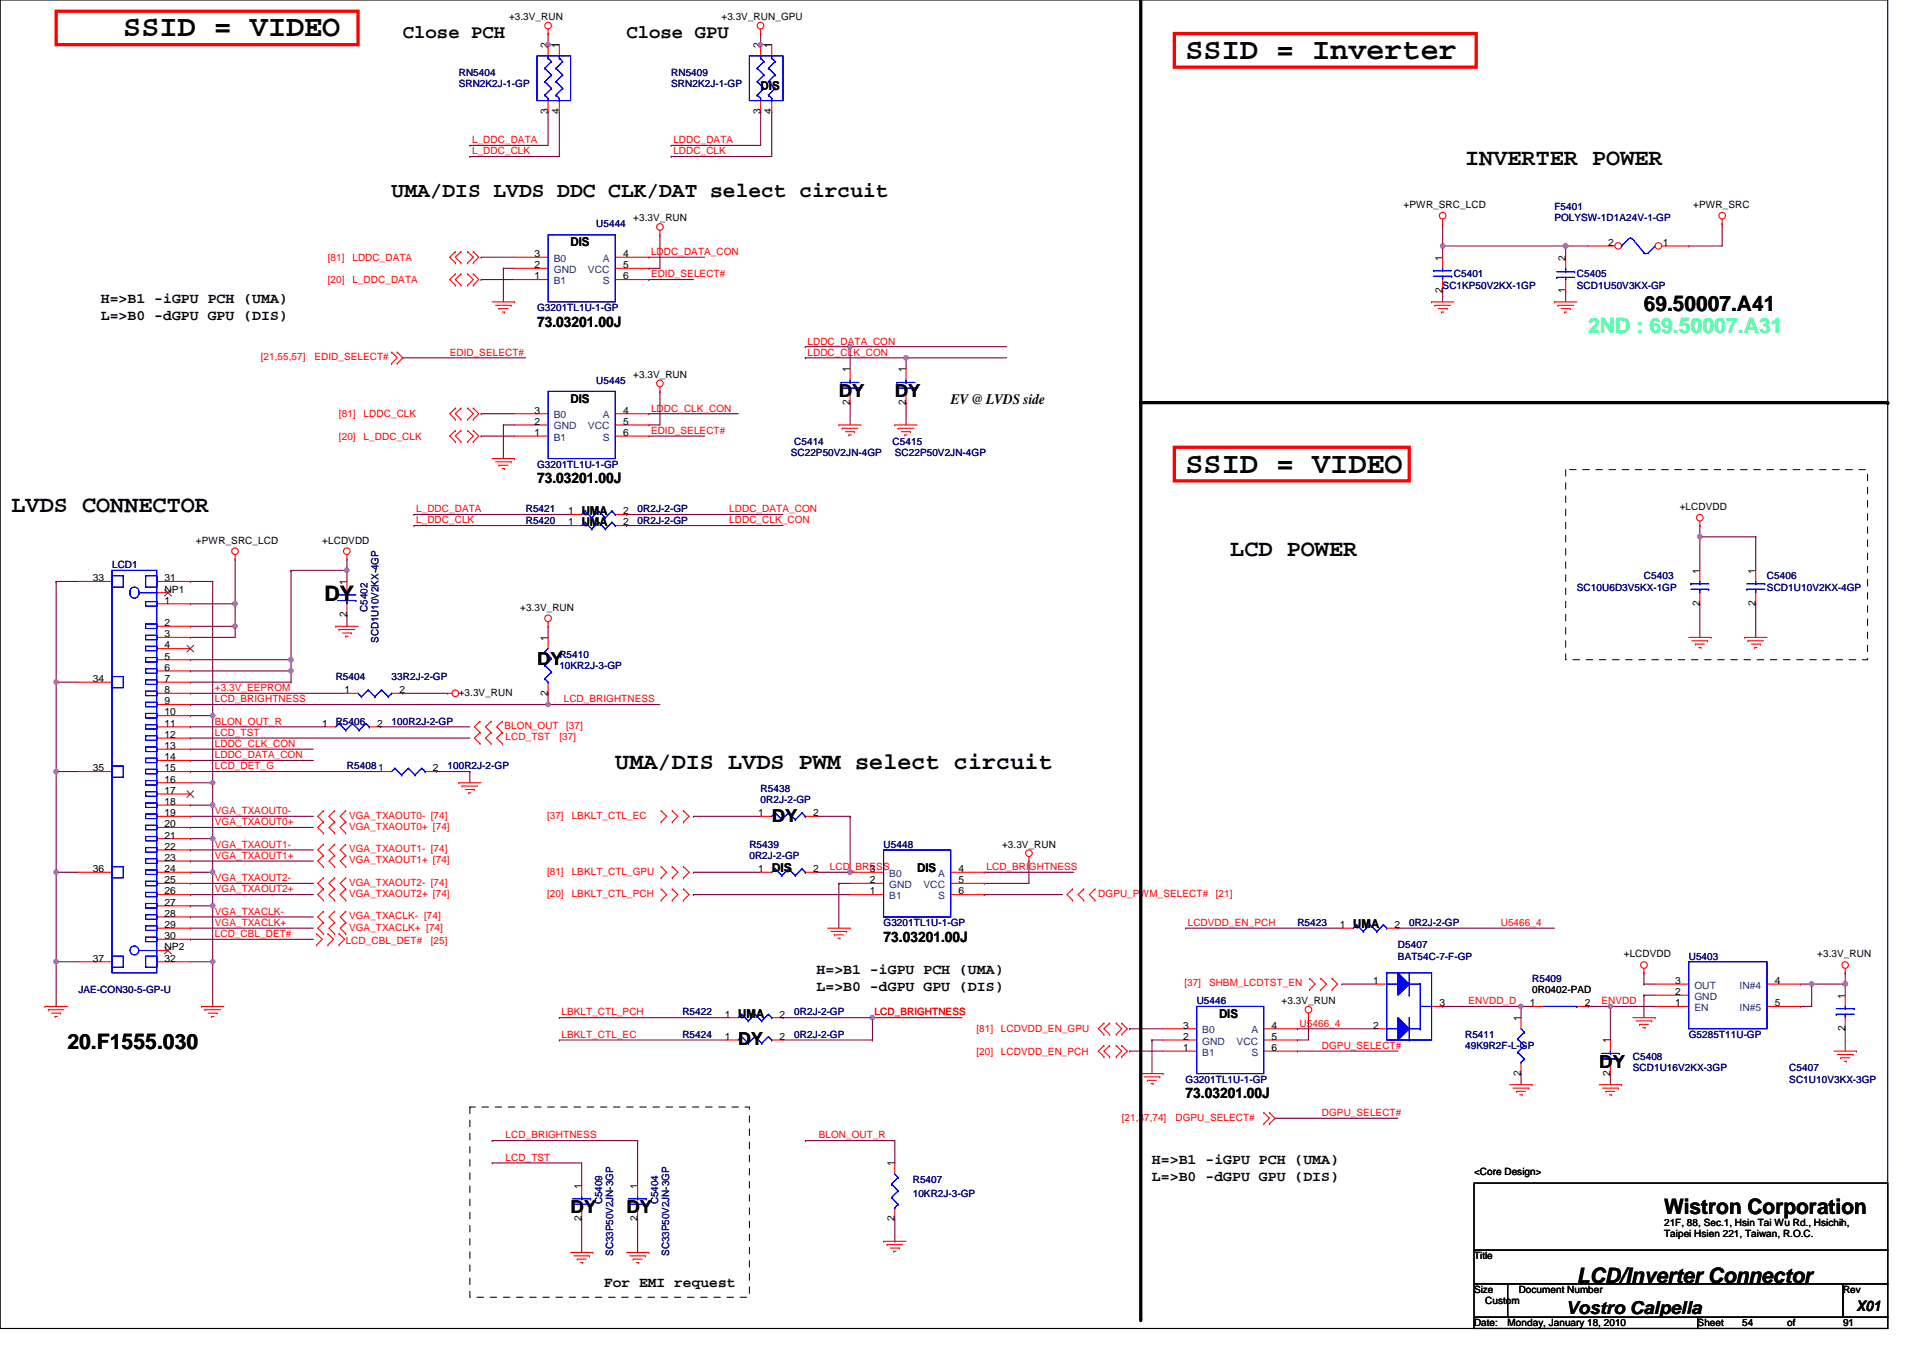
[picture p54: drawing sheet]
<svg xmlns="http://www.w3.org/2000/svg" width="297mm" height="210mm" viewBox="0 0 297 210" stroke-linecap="round" stroke-linejoin="round" font-family="sans-serif">
<defs><g id="words">
<g font-size="4.7">
<text x="19" y="5.6">SSID = VIDEO</text>
<text x="183.1" y="9.1">SSID = Inverter</text>
<text x="183.1" y="73">SSID = VIDEO</text>
</g>
<g font-size="3.6">
<text x="226.3" y="25.5">INVERTER POWER</text>
<text x="1.8" y="79">LVDS CONNECTOR</text>
<text x="190" y="85.9">LCD POWER</text>
<text x="95" y="118.7">UMA/DIS LVDS PWM select circuit</text>
</g>
<g font-size="3.3">
<text x="60.5" y="30.4">UMA/DIS LVDS DDC CLK/DAT select circuit</text>
<text x="253.9" y="48">69.50007.A41</text>
<text x="50.1" y="92.9">DY</text>
<text x="10.4" y="161.9">20.F1555.030</text>
<text x="257" y="187.5">Wistron Corporation</text>
<text x="243.6" y="198.2">LCD/Inverter Connector</text>
</g>
<text font-size="3.3" fill="#00ff80" x="245.3" y="51.4">2ND : 69.50007.A31</text>
<g font-size="2.9">
<text x="62.2" y="5.9">Close PCH</text>
<text x="96.8" y="5.9">Close GPU</text>
</g>
<g font-size="2.8">
<text x="129.6" y="61.3">DY</text>
<text x="138.2" y="61.3">DY</text>
<text x="82.9" y="102.7">DY</text>
<text x="119.2" y="126.9">DY</text>
<text x="114" y="161.5">DY</text>
<text x="247" y="164.9">DY</text>
<text x="88.1" y="187.4">DY</text>
<text x="96.8" y="187.4">DY</text>
<text x="241.8" y="202.9">Vostro Calpella</text>
</g>
<g font-size="2.2">
<text x="15.6" y="46.8">H=&gt;B1 -iGPU PCH (UMA)</text>
<text x="15.6" y="49.4">L=&gt;B0 -dGPU GPU (DIS)</text>
<text x="82.9" y="50.5">73.03201.00J</text>
<text x="146.9" y="62.5">EV @ LVDS side</text>
<text x="82.9" y="74.6">73.03201.00J</text>
<text x="136.5" y="145.5">73.03201.00J</text>
<text x="126.1" y="150.4">H=&gt;B1 -iGPU PCH (UMA)</text>
<text x="126.1" y="153">L=&gt;B0 -dGPU GPU (DIS)</text>
<text x="183.1" y="169.6">73.03201.00J</text>
<text x="177.9" y="179.8">H=&gt;B1 -iGPU PCH (UMA)</text>
<text x="177.9" y="182.4">L=&gt;B0 -dGPU GPU (DIS)</text>
<text x="93.3" y="198.8">For EMI request</text>
<text x="286.8" y="202.4">X01</text>
</g>
<g font-size="1.9">
<text x="117.5" y="13.8">DIS</text>
<text x="88.1" y="38">DIS</text>
<text x="88.1" y="62.2">DIS</text>
<text x="89.8" y="81.2">UMA</text>
<text x="89.8" y="79.5">UMA</text>
<text x="119.2" y="134.7">DIS</text>
<text x="141.7" y="134.7">DIS</text>
<text x="209" y="143.4">UMA</text>
<text x="114" y="157.2">UMA</text>
<text x="188.3" y="157.2">DIS</text>
</g>
<g font-size="1.5">
<text x="78.6" y="3.1">+3.3V_RUN</text>
<text x="111.4" y="3.1">+3.3V_RUN_GPU</text>
<text x="84.6" y="7.4" transform="rotate(-90 84.6 7.4)">2</text>
<text x="86.4" y="7.4" transform="rotate(-90 86.4 7.4)">1</text>
<text x="117.5" y="7.4" transform="rotate(-90 117.5 7.4)">2</text>
<text x="119.2" y="7.4" transform="rotate(-90 119.2 7.4)">1</text>
<text x="84.6" y="17.6" transform="rotate(-90 84.6 17.6)">3</text>
<text x="86.4" y="17.6" transform="rotate(-90 86.4 17.6)">4</text>
<text x="117.5" y="17.6" transform="rotate(-90 117.5 17.6)">3</text>
<text x="119.2" y="17.6" transform="rotate(-90 119.2 17.6)">4</text>
<text x="97.8" y="34.2">+3.3V_RUN</text>
<text x="216.8" y="32.1">+PWR_SRC_LCD</text>
<text x="261.5" y="32.1">+PWR_SRC</text>
<text x="82.6" y="41.4">2</text>
<text x="82.6" y="39.7">3</text>
<text x="96.2" y="39.7">4</text>
<text x="96.2" y="41.4">5</text>
<text x="222.8" y="40.2" transform="rotate(-90 222.8 40.2)">1</text>
<text x="241.8" y="40.2" transform="rotate(-90 241.8 40.2)">2</text>
<text x="248.4" y="38">2</text>
<text x="256.9" y="38">1</text>
<text x="82.6" y="43.2">1</text>
<text x="96.2" y="43.2">6</text>
<text x="222.8" y="45.3" transform="rotate(-90 222.8 45.3)">2</text>
<text x="241.8" y="45.3" transform="rotate(-90 241.8 45.3)">1</text>
<text x="97.8" y="58.4">+3.3V_RUN</text>
<text x="131.3" y="57.5" transform="rotate(-90 131.3 57.5)">1</text>
<text x="139.9" y="57.5" transform="rotate(-90 139.9 57.5)">1</text>
<text x="82.6" y="65.6">2</text>
<text x="82.6" y="63.9">3</text>
<text x="96.2" y="63.9">4</text>
<text x="96.2" y="65.6">5</text>
<text x="131.3" y="62.5" transform="rotate(-90 131.3 62.5)">2</text>
<text x="139.9" y="62.5" transform="rotate(-90 139.9 62.5)">2</text>
<text x="82.6" y="67.3">1</text>
<text x="96.2" y="67.3">6</text>
<text x="30.3" y="83.9">+PWR_SRC_LCD</text>
<text x="49.8" y="83.9">+LCDVDD</text>
<text x="87.8" y="81.2">1</text>
<text x="87.8" y="79.4">1</text>
<text x="96.2" y="81.2">2</text>
<text x="96.2" y="79.4">2</text>
<text x="259.5" y="78.8">+LCDVDD</text>
<text x="14.3" y="89.8">33</text>
<text x="25.4" y="89.8">31</text>
<text x="262.5" y="88.6" transform="rotate(-90 262.5 88.6)">1</text>
<text x="271.2" y="88.6" transform="rotate(-90 271.2 88.6)">1</text>
<text x="25.4" y="93.2">1</text>
<text x="25.4" y="91.5">NP1</text>
<text x="53.6" y="95.4" transform="rotate(-90 53.6 95.4)">2</text>
<text x="53.6" y="90.3" transform="rotate(-90 53.6 90.3)">1</text>
<text x="80.3" y="94.3">+3.3V_RUN</text>
<text x="262.5" y="93.6" transform="rotate(-90 262.5 93.6)">2</text>
<text x="271.2" y="93.6" transform="rotate(-90 271.2 93.6)">2</text>
<text x="25.4" y="96.7">2</text>
<text x="25.4" y="98.4">3</text>
<text x="25.4" y="100.2">4</text>
<text x="25.4" y="101.9">5</text>
<text x="84.6" y="99" transform="rotate(-90 84.6 99)">1</text>
<text x="14.3" y="105.3">34</text>
<text x="25.4" y="103.6">6</text>
<text x="25.4" y="105.3">7</text>
<text x="25.4" y="107.1">8</text>
<text x="53.2" y="107.1">1</text>
<text x="61.7" y="107.1">2</text>
<text x="70.9" y="107.4">+3.3V_RUN</text>
<text x="84.6" y="107.5" transform="rotate(-90 84.6 107.5)">2</text>
<text x="25.4" y="108.8">9</text>
<text x="25.4" y="110.5">10</text>
<text x="25.4" y="112.2">11</text>
<text x="25.4" y="114">12</text>
<text x="49.8" y="112.2">1</text>
<text x="58.2" y="112.2">2</text>
<text x="14.3" y="119.1">35</text>
<text x="25.4" y="115.7">13</text>
<text x="25.4" y="117.4">14</text>
<text x="25.4" y="119.1">15</text>
<text x="66.9" y="119.1">2</text>
<text x="25.4" y="120.9">16</text>
<text x="25.4" y="122.6">17</text>
<text x="25.4" y="124.3">18</text>
<text x="25.4" y="126.1">19</text>
<text x="25.4" y="127.8">20</text>
<text x="25.4" y="129.5">21</text>
<text x="25.4" y="131.3">22</text>
<text x="117.1" y="126.1">1</text>
<text x="125.6" y="126.1">2</text>
<text x="154.8" y="130.9">+3.3V_RUN</text>
<text x="14.3" y="134.7">36</text>
<text x="25.4" y="133">23</text>
<text x="25.4" y="134.7">24</text>
<text x="25.4" y="136.4">25</text>
<text x="117.1" y="134.7">1</text>
<text x="125.6" y="134.7">2</text>
<text x="134.4" y="136.4">2</text>
<text x="134.4" y="134.7">3</text>
<text x="148.1" y="134.7">4</text>
<text x="148.1" y="136.4">5</text>
<text x="25.4" y="138.2">26</text>
<text x="25.4" y="139.9">27</text>
<text x="25.4" y="141.6">28</text>
<text x="25.4" y="143.3">29</text>
<text x="134.4" y="138.2">1</text>
<text x="148.1" y="138.2">6</text>
<text x="206.9" y="143.3">1</text>
<text x="215.4" y="143.3">2</text>
<text x="14.3" y="148.5">37</text>
<text x="25.4" y="145.1">30</text>
<text x="25.4" y="148.5">32</text>
<text x="25.4" y="146.8">NP2</text>
<text x="250.8" y="147.9">+LCDVDD</text>
<text x="280.7" y="147.9">+3.3V_RUN</text>
<text x="198" y="155.1">+3.3V_RUN</text>
<text x="212.1" y="152">1</text>
<text x="222.3" y="155.4">3</text>
<text x="236.3" y="155.4">1</text>
<text x="236.7" y="153.4">0R0402-PAD</text>
<text x="244.8" y="155.4">2</text>
<text x="258.8" y="155.4">1</text>
<text x="258.8" y="153.7">2</text>
<text x="258.8" y="152">3</text>
<text x="274.1" y="152">4</text>
<text x="274.1" y="155.4">5</text>
<text x="285" y="154.2" transform="rotate(-90 285 154.2)">1</text>
<text x="111.9" y="160.6">1</text>
<text x="111.9" y="157.2">1</text>
<text x="120.4" y="160.6">2</text>
<text x="120.4" y="157.2">2</text>
<text x="182.7" y="160.6">2</text>
<text x="182.7" y="158.9">3</text>
<text x="196.4" y="158.9">4</text>
<text x="196.4" y="160.6">5</text>
<text x="212.1" y="158.9">2</text>
<text x="234.9" y="157.7" transform="rotate(-90 234.9 157.7)">1</text>
<text x="248.7" y="161.1" transform="rotate(-90 248.7 161.1)">1</text>
<text x="285" y="159.3" transform="rotate(-90 285 159.3)">2</text>
<text x="182.7" y="162.3">1</text>
<text x="196.4" y="162.3">6</text>
<text x="234.9" y="166.2" transform="rotate(-90 234.9 166.2)">2</text>
<text x="248.7" y="166.2" transform="rotate(-90 248.7 166.2)">2</text>
<text x="89.8" y="183.6" transform="rotate(-90 89.8 183.6)">1</text>
<text x="98.5" y="183.6" transform="rotate(-90 98.5 183.6)">1</text>
<text x="138.2" y="180.1" transform="rotate(-90 138.2 180.1)">1</text>
<text x="227.7" y="181.5">&lt;Core Design&gt;</text>
<text x="89.8" y="188.6" transform="rotate(-90 89.8 188.6)">2</text>
<text x="98.5" y="188.6" transform="rotate(-90 98.5 188.6)">2</text>
<text x="138.2" y="188.6" transform="rotate(-90 138.2 188.6)">2</text>
<text x="257" y="189.3">21F, 88, Sec.1, Hsin Tai Wu Rd., Hsichih,</text>
<text x="257" y="191.1">Taipei Hsien 221, Taiwan, R.O.C.</text>
<text x="227.7" y="194.5">Title</text>
<text x="227.7" y="199.7">Size</text>
<text x="229.4" y="201.4">Custom</text>
<text x="234.6" y="199.7">Document Number</text>
<text x="284.7" y="199.7">Rev</text>
<text x="227.7" y="204.9">Date:</text>
<text x="232.9" y="204.9">Monday, January 18, 2010</text>
<text x="262.2" y="204.9">Sheet</text>
<text x="269.1" y="204.9">54</text>
<text x="276.1" y="204.9">of</text>
<text x="284.7" y="204.9">91</text>
</g>
<g font-size="1.5" fill="#000080">
<text x="70.9" y="11.8">RN5404</text>
<text x="103.7" y="11.8">RN5409</text>
<text x="70.9" y="13.5">SRN2K2J-1-GP</text>
<text x="103.7" y="13.5">SRN2K2J-1-GP</text>
<text x="92.1" y="35.1">U5444</text>
<text x="240.1" y="32.5">F5401</text>
<text x="240.1" y="34.2">POLYSW-1D1A24V-1-GP</text>
<text x="222.8" y="44.6">SC1KP50V2KX-1GP</text>
<text x="224.6" y="42.8">C5401</text>
<text x="243.6" y="42.8">C5405</text>
<text x="243.6" y="44.6">SCD1U50V3KX-GP</text>
<text x="82.9" y="48">G3201TL1U-1-GP</text>
<text x="92.1" y="59.3">U5445</text>
<text x="122.1" y="70.5">SC22P50V2JN-4GP</text>
<text x="122.7" y="68.7">C5414</text>
<text x="137.9" y="68.7">C5415</text>
<text x="138.2" y="70.5">SC22P50V2JN-4GP</text>
<text x="82.9" y="72.2">G3201TL1U-1-GP</text>
<text x="81.2" y="80.9">R5420</text>
<text x="81.2" y="79.1">R5421</text>
<text x="98.5" y="80.9">0R2J-2-GP</text>
<text x="98.5" y="79.1">0R2J-2-GP</text>
<text x="17.3" y="87.8">LCD1</text>
<text x="253.9" y="89.5">C5403</text>
<text x="272.9" y="89.5">C5406</text>
<text x="56.7" y="94.5" transform="rotate(-90 56.7 94.5)">C5402</text>
<text x="243.6" y="91.2">SC10U6D3V5KX-1GP</text>
<text x="272.9" y="91.2">SCD1U10V2KX-4GP</text>
<text x="58.5" y="99.3" transform="rotate(-90 58.5 99.3)">SCD1U10V2KX-4GP</text>
<text x="86.4" y="101.6">R5410</text>
<text x="51.9" y="105">R5404</text>
<text x="60.5" y="105">33R2J-2-GP</text>
<text x="86.4" y="103.3">10KR2J-3-GP</text>
<text x="51.9" y="111.9">R5406</text>
<text x="60.5" y="111.9">100R2J-2-GP</text>
<text x="53.6" y="118.9">R54081</text>
<text x="69.1" y="118.9">100R2J-2-GP</text>
<text x="117.5" y="122.3">R5438</text>
<text x="117.5" y="124">0R2J-2-GP</text>
<text x="115.8" y="130.9">R5439</text>
<text x="136.5" y="130.9">U5448</text>
<text x="115.8" y="132.7">0R2J-2-GP</text>
<text x="136.5" y="143">G3201TL1U-1-GP</text>
<text x="200.4" y="143">R5423</text>
<text x="217.7" y="143">0R2J-2-GP</text>
<text x="215.9" y="146.5">D5407</text>
<text x="215.9" y="148.2">BAT54C-7-F-GP</text>
<text x="260.9" y="148.2">U5403</text>
<text x="12.1" y="153.4">JAE-CON30-5-GP-U</text>
<text x="184.8" y="155.1">U5446</text>
<text x="236.7" y="151.7">R5409</text>
<text x="105.4" y="160.3">R5424</text>
<text x="105.4" y="156.8">R5422</text>
<text x="122.7" y="160.3">0R2J-2-GP</text>
<text x="122.7" y="156.8">0R2J-2-GP</text>
<text x="226.3" y="160.3">R5411</text>
<text x="260.9" y="160.3">G5285T11U-GP</text>
<text x="183.1" y="167.2">G3201TL1U-1-GP</text>
<text x="226.3" y="162">49K9R2F-L-GP</text>
<text x="252.2" y="163.7">C5408</text>
<text x="252.2" y="165.5">SCD1U16V2KX-3GP</text>
<text x="276.4" y="165.5">C5407</text>
<text x="276.4" y="167.2">SC1U10V3KX-3GP</text>
<text x="141" y="182.8">R5407</text>
<text x="141" y="184.8">10KR2J-3-GP</text>
<text x="93" y="186" transform="rotate(-90 93 186)">C5409</text>
<text x="101.7" y="186" transform="rotate(-90 101.7 186)">C5404</text>
<text x="94.7" y="194" transform="rotate(-90 94.7 194)">SC33P50V2JN-3GP</text>
<text x="103.4" y="194" transform="rotate(-90 103.4 194)">SC33P50V2JN-3GP</text>
</g>
<g font-size="1.5" fill="#f00">
<text x="72.9" y="22.1">L_DDC_DATA</text>
<text x="72.9" y="23.8">L_DDC_CLK</text>
<text x="104" y="22.1">LDDC_DATA</text>
<text x="104" y="23.8">LDDC_CLK</text>
<text x="50.6" y="40.3">[81]</text>
<text x="54.4" y="40.3">LDDC_DATA</text>
<text x="100.6" y="39.4">LDDC_DATA_CON</text>
<text x="50.6" y="43.7">[20]</text>
<text x="54.4" y="43.7">L_DDC_DATA</text>
<text x="100.6" y="42.8">EDID_SELECT#</text>
<text x="124.7" y="53.2">LDDC_DATA_CON</text>
<text x="40.3" y="55.6">[21,55,57]</text>
<text x="48.6" y="55.6">EDID_SELECT#</text>
<text x="69.5" y="54.9">EDID_SELECT#</text>
<text x="124.7" y="54.9">LDDC_CLK_CON</text>
<text x="52.4" y="64.4">[81]</text>
<text x="56.2" y="64.4">LDDC_CLK</text>
<text x="100.6" y="63.6">LDDC_CLK_CON</text>
<text x="52.4" y="67.9">[20]</text>
<text x="56.2" y="67.9">L_DDC_CLK</text>
<text x="100.6" y="67">EDID_SELECT#</text>
<text x="64.3" y="79.1">L_DDC_DATA</text>
<text x="64.3" y="80.8">L_DDC_CLK</text>
<text x="112.6" y="79.1">LDDC_DATA_CON</text>
<text x="112.6" y="80.8">LDDC_CLK_CON</text>
<text x="33.2" y="106.7">+3.3V_EEPROM</text>
<text x="33.2" y="113.7">LCD_TST</text>
<text x="33.2" y="111.9">BLON_OUT_R</text>
<text x="33.2" y="108.5">LCD_BRIGHTNESS</text>
<text x="77.9" y="112.6">BLON_OUT</text>
<text x="87.1" y="108.5">LCD_BRIGHTNESS</text>
<text x="87.4" y="112.6">[37]</text>
<text x="33.2" y="115.4">LDDC_CLK_CON</text>
<text x="33.2" y="117.1">LDDC_DATA_CON</text>
<text x="33.2" y="118.8">LCD_DET_G</text>
<text x="78.1" y="114.4">LCD_TST</text>
<text x="86.4" y="114.4">[37]</text>
<text x="33.2" y="125.8">VGA_TXAOUT0-</text>
<text x="33.2" y="130.9">VGA_TXAOUT1-</text>
<text x="33.2" y="127.5">VGA_TXAOUT0+</text>
<text x="53.9" y="126.4">VGA_TXAOUT0- [74]</text>
<text x="53.9" y="128.2">VGA_TXAOUT0+ [74]</text>
<text x="53.9" y="131.6">VGA_TXAOUT1- [74]</text>
<text x="84.5" y="126.4">[37]</text>
<text x="88.3" y="126.4">LBKLT_CTL_EC</text>
<text x="33.2" y="132.7">VGA_TXAOUT1+</text>
<text x="33.2" y="136.1">VGA_TXAOUT2-</text>
<text x="33.2" y="137.8">VGA_TXAOUT2+</text>
<text x="53.9" y="133.3">VGA_TXAOUT1+ [74]</text>
<text x="53.9" y="136.8">VGA_TXAOUT2- [74]</text>
<text x="84.5" y="135.1">[81]</text>
<text x="88.3" y="135.1">LBKLT_CTL_GPU</text>
<text x="128.2" y="134.4">LCD_BRESS</text>
<text x="152.4" y="134.4">LCD_BRIGHTNESS</text>
<text x="33.2" y="141.3">VGA_TXACLK-</text>
<text x="33.2" y="143">VGA_TXACLK+</text>
<text x="53.9" y="138.5">VGA_TXAOUT2+ [74]</text>
<text x="53.9" y="142">VGA_TXACLK- [74]</text>
<text x="53.9" y="143.7">VGA_TXACLK+ [74]</text>
<text x="84.5" y="138.5">[20]</text>
<text x="88.3" y="138.5">LBKLT_CTL_PCH</text>
<text x="169.6" y="138.5">DGPU_PWM_SELECT#</text>
<text x="183.5" y="143">LCDVDD_EN_PCH</text>
<text x="187.8" y="138.5">[21]</text>
<text x="231.8" y="143">U5466_4</text>
<text x="33.2" y="144.7">LCD_CBL_DET#</text>
<text x="53.4" y="145.8">LCD_CBL_DET#</text>
<text x="66.5" y="145.8">[25]</text>
<text x="182.9" y="152.4">[37]</text>
<text x="186.8" y="152.4">SHBM_LCDTST_EN</text>
<text x="226.8" y="155.1">ENVDD_D</text>
<text x="247.4" y="155.1">ENVDD</text>
<text x="86.7" y="156.8">LBKLT_CTL_PCH</text>
<text x="86.7" y="160.3">LBKLT_CTL_EC</text>
<text x="135.1" y="156.8">LCD_BRIGHTNESS</text>
<text x="150.8" y="159.4">[81]</text>
<text x="154.6" y="159.4">LCDVDD_EN_GPU</text>
<text x="200.7" y="158.6">U5466_4</text>
<text x="150.8" y="162.9">[20]</text>
<text x="154.6" y="162.9">LCDVDD_EN_PCH</text>
<text x="204.2" y="162">DGPU_SELECT#</text>
<text x="173.3" y="173.1">[21,37,74]</text>
<text x="181.6" y="173.1">DGPU_SELECT#</text>
<text x="204.2" y="172.4">DGPU_SELECT#</text>
<text x="78.1" y="179.3">LCD_TST</text>
<text x="78.1" y="175.8">LCD_BRIGHTNESS</text>
<text x="126.5" y="175.8">BLON_OUT_R</text>
</g>
<g font-size="1.5" fill="#004080">
<text x="85.5" y="40.4">B0</text>
<text x="93.1" y="40.4">A</text>
<text x="85.5" y="43.9">B1</text>
<text x="85.5" y="42.1">GND</text>
<text x="90.8" y="42.1">VCC</text>
<text x="93.1" y="43.9">S</text>
<text x="85.5" y="64.6">B0</text>
<text x="93.1" y="64.6">A</text>
<text x="85.5" y="68.1">B1</text>
<text x="85.5" y="66.3">GND</text>
<text x="90.8" y="66.3">VCC</text>
<text x="93.1" y="68.1">S</text>
<text x="137.3" y="137.1">GND</text>
<text x="137.3" y="135.4">B0</text>
<text x="142.6" y="137.1">VCC</text>
<text x="144.9" y="135.4">A</text>
<text x="137.3" y="138.9">B1</text>
<text x="144.9" y="138.9">S</text>
<text x="261.7" y="154.4">GND</text>
<text x="261.7" y="152.7">OUT</text>
<text x="268.7" y="152.7">IN#4</text>
<text x="185.7" y="161.3">GND</text>
<text x="185.7" y="159.6">B0</text>
<text x="191" y="161.3">VCC</text>
<text x="193.3" y="159.6">A</text>
<text x="261.7" y="156.1">EN</text>
<text x="268.7" y="156.1">IN#5</text>
<text x="185.7" y="163">B1</text>
<text x="193.3" y="163">S</text>
</g>
</g></defs>
<path d="M0 0h291.6v205.2h-291.6z" fill="none" stroke="#000" stroke-width=".17"/>
<g fill="none" stroke="#800040" stroke-width=".17">
<path d="M222.8 34.5h.1M222.8 38h.1M222.8 34.5v3.5M222.8 38h19M76 179.6h.1M76 176.2h.1M76 179.6h13.8v3.5M76 176.2h22.5M98.5 176.2h.1M98.5 176.2v6.9M124.4 176.2h.1M124.4 176.2h13.8v3.4"/>
<path d="M138.2 179.6h.1M89.8 183.1h.1M89.8 188.3h.1M89.8 188.3v5.1M98.5 188.3h.1M98.5 188.3v5.1M138.2 191.7h.1M138.2 188.3v3.4"/>
</g>
<circle cx="241.8" cy="38" r=".34" fill="#f0f"/>
<circle cx="241.8" cy="38" r=".34" fill="none" stroke="#f0f" stroke-width=".17"/>
<circle cx="222.8" cy="38" r=".34" fill="#f0f"/>
<circle cx="222.8" cy="38" r=".34" fill="none" stroke="#f0f" stroke-width=".17"/>
<path d="M222.8 38h.1M222.8 38v1.7M241.8 38h.1M241.8 38h3.5M241.8 38v1.7M260.9 38h.1M266 34.5h.1M266 34.5v3.5h-5.1M222.8 44.9h.1M222.8 44.9v1.7M241.8 44.9h.1M241.8 44.9v1.7" fill="none" stroke="#800040" stroke-width=".17"/>
<circle cx="241.8" cy="38" r=".34" fill="#f0f"/>
<circle cx="241.8" cy="38" r=".34" fill="none" stroke="#f0f" stroke-width=".17"/>
<path d="M262.6 81.2h.1M262.6 82.9h.1M262.6 81.2v6.9M262.6 82.9h8.6M271.2 82.9h.1M271.2 93.3h.1M271.2 82.9v5.2M271.2 93.3v5.1" fill="none" stroke="#800040" stroke-width=".17"/>
<circle cx="262.6" cy="82.9" r=".34" fill="#f0f"/>
<circle cx="262.6" cy="82.9" r=".34" fill="none" stroke="#f0f" stroke-width=".17"/>
<g fill="none" stroke="#800040" stroke-width=".17">
<path d="M124.4 53.6h.1M124.4 55.3h.1M124.4 53.6h31.1M124.4 55.3h15.6M131.3 53.6h.1M131.3 53.6v3.4M140 55.3h.1M140 55.3v1.7M131.3 62.2h.1M131.3 62.2v3.4M140 62.2h.1M140 62.2v3.4"/>
<path d="M262.6 93.3h.1M262.6 93.3v5.1"/>
</g>
<circle cx="131.3" cy="53.5" r=".34" fill="#f0f"/>
<circle cx="131.3" cy="53.5" r=".34" fill="none" stroke="#f0f" stroke-width=".17"/>
<path d="M140 55.3h.1M140 55.3h15.5" fill="none" stroke="#800040" stroke-width=".17"/>
<circle cx="139.9" cy="55.3" r=".34" fill="#f0f"/>
<circle cx="139.9" cy="55.3" r=".34" fill="none" stroke="#f0f" stroke-width=".17"/>
<path d="M84.7 17.3h.1M84.7 6.9h.1M84.7 5.2h.1M84.7 17.3v5.2h-12.1M84.7 5.2v1.7M84.7 6.9h1.7M72.6 22.5h.1" fill="none" stroke="#800040" stroke-width=".17"/>
<circle cx="84.7" cy="6.9" r=".34" fill="#f0f"/>
<circle cx="84.7" cy="6.9" r=".34" fill="none" stroke="#f0f" stroke-width=".17"/>
<path d="M86.4 17.3h.1M86.4 17.3v6.9h-13.8M117.5 17.3h.1M117.5 6.9h.1M117.5 5.2h.1M117.5 17.3v5.2h-13.8M117.5 5.2v1.7M117.5 6.9h1.7M72.6 24.2h.1M103.7 22.5h.1" fill="none" stroke="#800040" stroke-width=".17"/>
<circle cx="117.5" cy="6.9" r=".34" fill="#f0f"/>
<circle cx="117.5" cy="6.9" r=".34" fill="none" stroke="#f0f" stroke-width=".17"/>
<g fill="none" stroke="#800040" stroke-width=".17">
<path d="M119.2 17.3h.1M119.2 17.3v6.9h-15.5M74.3 39.7h.1M74.3 39.7h5.2M100.2 39.7h.1M100.2 39.7h8.7M101.9 36.3h.1M101.9 36.3v5.1h-1.7M103.7 24.2h.1M62.2 55.3h.1M62.2 55.3h19M74.3 43.2h.1"/>
<path d="M74.3 43.2h5.2M77.8 41.4h.1M77.8 41.4h1.7M77.8 41.4v5.2M100.2 43.2h.1M100.2 41.4h.1M100.2 43.2h6.9M74.3 63.9h.1M74.3 67.4h.1M74.3 63.9h5.2M74.3 67.4h5.2M77.8 65.6h.1"/>
<path d="M77.8 65.6h1.7M77.8 65.6v5.2M100.2 63.9h.1M100.2 67.4h.1M100.2 65.6h.1M100.2 63.9h13.8M100.2 67.4h8.7M101.9 60.5h.1M101.9 60.5v5.1h-1.7M107.1 138.2h.1M107.1 126.1h.1M107.1 138.2h24.2"/>
<path d="M107.1 126.1h10.4M129.6 136.4h.1M129.6 136.4v7M129.6 136.4h1.7M131.3 126.1h.1M131.3 126.1v8.6M152 136.4h.1M152 138.2h.1M152 134.7h.1M152 138.2h12.1M152 134.7h13.9M158.9 133h.1"/>
<path d="M158.9 133v3.4h-6.9M207.3 152h.1M207.3 152h5.2"/>
</g>
<circle cx="131.3" cy="134.7" r=".34" fill="#f0f"/>
<circle cx="131.3" cy="134.7" r=".34" fill="none" stroke="#f0f" stroke-width=".17"/>
<g fill="none" stroke="#800040" stroke-width=".17">
<path d="M107.1 134.7h.1M107.1 134.7h10.4M126.1 134.7h5.2M126.1 126.1h5.2M131.3 134.7h.1M131.3 126.1h.1M174.5 158.9h.1M174.5 158.9h5.2M200.4 158.9h.1M200.4 158.9h12.1M202.1 157.2h.1M202.1 157.2v3.4h-1.7"/>
<path d="M278.1 152h.1M278.1 155.4h.1M278.1 152h1.7M279.8 152h.1M279.8 152v3.4h-1.7M174.5 162.3h.1M174.5 162.3h5.2M177.9 160.6h.1M177.9 160.6h1.8M177.9 160.6v5.2M196.9 172.7h.1M196.9 172.7h19"/>
<path d="M200.4 162.3h.1M200.4 160.6h.1M200.4 162.3h15.5M234.9 165.8h.1M234.9 165.8v1.7"/>
</g>
<circle cx="279.8" cy="152" r=".34" fill="#f0f"/>
<circle cx="279.8" cy="152" r=".34" fill="none" stroke="#f0f" stroke-width=".17"/>
<path d="M285 152h.1M285 152v1.7" fill="none" stroke="#800040" stroke-width=".17"/>
<circle cx="285" cy="152" r=".34" fill="#f0f"/>
<circle cx="285" cy="152" r=".34" fill="none" stroke="#f0f" stroke-width=".17"/>
<path d="M248.7 155.4h.1M248.7 155.4v5.2" fill="none" stroke="#800040" stroke-width=".17"/>
<circle cx="248.8" cy="155.4" r=".33" fill="#f0f"/>
<circle cx="248.8" cy="155.4" r=".33" fill="none" stroke="#f0f" stroke-width=".17"/>
<path d="M248.7 155.4h.1M248.7 155.4h7M253.9 150.3h.1M253.9 150.3v1.7M279.8 152h.1M279.8 152h5.2M285 158.9h.1M285 158.9v3.4" fill="none" stroke="#800040" stroke-width=".17"/>
<circle cx="285" cy="152" r=".34" fill="#f0f"/>
<circle cx="285" cy="152" r=".34" fill="none" stroke="#f0f" stroke-width=".17"/>
<path d="M234.9 155.4h.1M234.9 155.4v1.8M248.7 165.8h.1M248.7 165.8v1.7" fill="none" stroke="#800040" stroke-width=".17"/>
<circle cx="234.9" cy="155.4" r=".33" fill="#f0f"/>
<circle cx="234.9" cy="155.4" r=".33" fill="none" stroke="#f0f" stroke-width=".17"/>
<g fill="none" stroke="#800040" stroke-width=".17">
<path d="M63.9 79.5h.1M63.9 79.5h24.2M96.8 79.5h.1M96.8 79.5h24.1M63.9 81.2h.1M63.9 81.2h24.2M96.8 81.2h.1M96.8 81.2h24.1M86.4 157.2h.1M86.4 157.2h25.9M134.8 157.2h.1M134.8 157.2h13.8"/>
<path d="M183.1 143.4h.1M183.1 143.4h24.2M215.9 143.4h.1M215.9 143.4h24.2M222.8 155.4h.1M222.8 155.4h13.9M234.9 155.4h.1M245.3 155.4h.1M245.3 155.4h3.4M253.9 152h.1M253.9 153.7h.1M253.9 152h1.8"/>
<path d="M253.9 153.7h1.8M253.9 153.7v3.5M285 150.3h.1M285 150.3v1.7"/>
</g>
<circle cx="134.7" cy="157.2" r=".34" fill="#f0f"/>
<circle cx="134.7" cy="157.2" r=".34" fill="none" stroke="#f0f" stroke-width=".17"/>
<path d="M32.8 148.5h.1M32.8 148.5v6.9M120.9 157.2h.1M120.9 157.2h13.9M134.8 157.2h.1M134.8 157.2v3.4M86.4 160.6h.1M86.4 160.6h25.9M120.9 160.6h13.9M134.8 160.6h.1" fill="none" stroke="#800040" stroke-width=".17"/>
<circle cx="32.8" cy="148.5" r=".34" fill="#f0f"/>
<circle cx="32.8" cy="148.5" r=".34" fill="none" stroke="#f0f" stroke-width=".17"/>
<path d="M8.7 148.5h.1M8.7 148.5v6.9" fill="none" stroke="#800040" stroke-width=".17"/>
<circle cx="8.7" cy="148.5" r=".34" fill="#f0f"/>
<circle cx="8.7" cy="148.5" r=".34" fill="none" stroke="#f0f" stroke-width=".17"/>
<path d="M8.7 89.8h.1M8.7 89.8v29.4M8.7 89.8h3.4M8.7 119.2h.1M8.7 105.4h.1M8.7 119.2h3.4M29.4 103.6h.1M29.4 103.6h15.6" fill="none" stroke="#800040" stroke-width=".17"/>
<circle cx="8.7" cy="105.3" r=".34" fill="#f0f"/>
<circle cx="8.7" cy="105.3" r=".34" fill="none" stroke="#f0f" stroke-width=".17"/>
<path d="M29.4 89.8h.1M29.4 89.8h3.4M36.3 86.4h.1M36.3 86.4v6.9M45 88.1h.1M45 88.1v15.5M45 88.1h8.6M8.7 105.4h.1M8.7 105.4h3.4M45 101.9h.1" fill="none" stroke="#800040" stroke-width=".17"/>
<circle cx="53.6" cy="88.1" r=".34" fill="#f0f"/>
<circle cx="53.6" cy="88.1" r=".34" fill="none" stroke="#f0f" stroke-width=".17"/>
<path d="M36.3 93.3h.1M36.3 93.3v3.4" fill="none" stroke="#800040" stroke-width=".17"/>
<circle cx="36.3" cy="96.7" r=".34" fill="#f0f"/>
<circle cx="36.3" cy="96.7" r=".34" fill="none" stroke="#f0f" stroke-width=".17"/>
<circle cx="36.3" cy="93.3" r=".34" fill="#f0f"/>
<circle cx="36.3" cy="93.3" r=".34" fill="none" stroke="#f0f" stroke-width=".17"/>
<path d="M29.4 93.3h.1M29.4 96.7h.1M29.4 93.3h6.9M29.4 96.7h6.9M53.6 95h.1M53.6 88.1h.1M53.6 88.1v1.7M53.6 95v1.7M29.4 101.9h.1M29.4 101.9h15.6" fill="none" stroke="#800040" stroke-width=".17"/>
<circle cx="44.9" cy="101.9" r=".34" fill="#f0f"/>
<circle cx="44.9" cy="101.9" r=".34" fill="none" stroke="#f0f" stroke-width=".17"/>
<path d="M53.6 86.4h.1M53.6 86.4v1.7M8.7 119.2h.1M8.7 119.2v15.5M8.7 134.7h.1M8.7 134.7h3.4" fill="none" stroke="#800040" stroke-width=".17"/>
<circle cx="8.7" cy="119.2" r=".34" fill="#f0f"/>
<circle cx="8.7" cy="119.2" r=".34" fill="none" stroke="#f0f" stroke-width=".17"/>
<path d="M8.7 134.7h.1M8.7 134.7v13.8M8.7 148.5h.1M8.7 148.5h3.4" fill="none" stroke="#800040" stroke-width=".17"/>
<circle cx="8.7" cy="134.7" r=".34" fill="#f0f"/>
<circle cx="8.7" cy="134.7" r=".34" fill="none" stroke="#f0f" stroke-width=".17"/>
<g fill="none" stroke="#800040" stroke-width=".17">
<path d="M29.4 98.4h.1M36.3 96.7h.1M36.3 96.7v1.7h-6.9M29.4 114h.1M29.4 115.7h.1M29.4 112.3h.1M29.4 117.5h.1M29.4 119.2h.1M29.4 108.8h.1M29.4 119.2h29.4M29.4 114h43.2M29.4 115.7h19"/>
<path d="M29.4 112.3h20.7M29.4 117.5h19M29.4 108.8h72.5M58.8 112.3h.1M58.8 112.3h13.8M67.4 119.2h.1M67.4 119.2h5.2M72.6 119.2h.1M72.6 119.2v1.7M84.7 107.1h.1M84.7 108.8h.1M84.7 107.1v1.7"/>
</g>
<circle cx="84.7" cy="108.8" r=".34" fill="#f0f"/>
<circle cx="84.7" cy="108.8" r=".34" fill="none" stroke="#f0f" stroke-width=".17"/>
<path d="M84.7 96.7h.1M84.7 96.7v1.7M29.4 107.1h.1M29.4 107.1h24.2M45 105.4h.1M45 103.6v1.8M62.2 107.1h.1M62.2 107.1h6.9" fill="none" stroke="#800040" stroke-width=".17"/>
<circle cx="44.9" cy="103.6" r=".33" fill="#f0f"/>
<circle cx="44.9" cy="103.6" r=".33" fill="none" stroke="#f0f" stroke-width=".17"/>
<path d="M32.8 89.8h.1M32.8 89.8v31.1M29.4 105.4h.1M29.4 110.5h.1M29.4 105.4h15.6M29.4 110.5h3.4M32.8 110.5h.1M29.4 120.9h3.4M32.8 120.9h.1" fill="none" stroke="#800040" stroke-width=".17"/>
<circle cx="32.8" cy="110.5" r=".34" fill="#f0f"/>
<circle cx="32.8" cy="110.5" r=".34" fill="none" stroke="#f0f" stroke-width=".17"/>
<path d="M32.8 139.9h.1M32.8 139.9v8.6" fill="none" stroke="#800040" stroke-width=".17"/>
<circle cx="32.8" cy="139.9" r=".34" fill="#f0f"/>
<circle cx="32.8" cy="139.9" r=".34" fill="none" stroke="#f0f" stroke-width=".17"/>
<g fill="none" stroke="#800040" stroke-width=".17">
<path d="M29.4 131.3h.1M29.4 133h.1M29.4 136.4h.1M29.4 126.1h.1M29.4 138.2h.1M29.4 127.8h.1M29.4 124.4h.1M29.4 131.3h19M29.4 133h19M29.4 136.4h19M29.4 126.1h19M29.4 138.2h19"/>
<path d="M29.4 127.8h19M32.8 120.9h.1M32.8 120.9v3.5h-3.4M29.4 141.6h.1M29.4 143.4h.1M29.4 145.1h.1M29.4 148.5h3.4M29.4 141.6h19M29.4 143.4h19M29.4 145.1h19M32.8 148.5h.1"/>
</g>
<circle cx="32.9" cy="120.9" r=".33" fill="#f0f"/>
<circle cx="32.9" cy="120.9" r=".33" fill="none" stroke="#f0f" stroke-width=".17"/>
<path d="M29.4 129.5h.1M32.8 124.4h.1M32.8 124.4v5.1h-3.4" fill="none" stroke="#800040" stroke-width=".17"/>
<circle cx="32.8" cy="124.4" r=".34" fill="#f0f"/>
<circle cx="32.8" cy="124.4" r=".34" fill="none" stroke="#f0f" stroke-width=".17"/>
<path d="M29.4 134.7h.1M32.8 129.5h.1M32.8 129.5v5.2h-3.4" fill="none" stroke="#800040" stroke-width=".17"/>
<circle cx="32.9" cy="129.5" r=".33" fill="#f0f"/>
<circle cx="32.9" cy="129.5" r=".33" fill="none" stroke="#f0f" stroke-width=".17"/>
<path d="M29.4 139.9h.1M32.8 134.7h.1M32.8 134.7v5.2h-3.4" fill="none" stroke="#800040" stroke-width=".17"/>
<circle cx="32.8" cy="134.7" r=".34" fill="#f0f"/>
<circle cx="32.8" cy="134.7" r=".34" fill="none" stroke="#f0f" stroke-width=".17"/>
<g fill="none" stroke="#f00" stroke-width=".17">
<path d="M84.7 5.2h.1M84.7 4.5v.7M117.5 5.2h.1M117.5 4.5v.7M117.5 6.9v1.7M117.5 15.5v1.8M119.2 6.9v1.7M119.2 15.5v1.8M70.3 38.9h.1M70.3 38.9l-.8 .8 .8 .9M71.2 38.9h.1M71.2 38.9l-.9 .8 .9 .9"/>
<path d="M72.2 38.9h.1M72.2 38.9l.9 .8-.9 .9M73.1 38.9h.1M73.1 38.9l.9 .8-.9 .9M101.9 36.3h.1M101.9 35.6v.7M222.8 34.5h.1M222.8 33.8v.7M241.8 39.7v1.7M266 34.5h.1M266 33.8v.7M60.5 56.1h.1"/>
<path d="M60.5 54.4h.1M60.5 54.4l.9 .9-.9 .8M61.4 54.4h.1M61.4 56.1h.1M61.4 54.4l.8 .9-.8 .8M70.3 40.6h.1M70.3 44h.1M70.3 42.3h.1M70.3 42.3l-.8 .9 .8 .8M71.2 40.6h.1M71.2 44h.1M71.2 42.3h.1"/>
<path d="M71.2 42.3l-.9 .9 .9 .8M72.2 40.6h.1M72.2 42.3h.1M72.2 44h.1M72.2 42.3l.9 .9-.9 .8M73.1 40.6h.1M73.1 44h.1M73.1 42.3h.1M73.1 42.3l.9 .9-.9 .8M76 46.6h3.5M76.6 47.2h2.4M77.1 47.7h.1"/>
<path d="M77.1 47.7h1.4M77.6 48.2h.3M77.9 48.2h.1M79 47.2h.1M79.5 46.6h.1M101.9 59.8v.7M221.1 46.6h.1M221.1 46.6h3.5M221.6 47.2h.1M221.6 47.2h2.5M222.2 47.7h1.3M222.7 48.2h.1"/>
<path d="M222.7 48.2h.3M223.5 47.7h.1M240.1 46.6h.1M240.1 46.6h3.5M240.6 47.2h.1M240.6 47.2h2.5M241.1 47.7h1.4M241.7 48.2h.1M241.7 48.2h.3M241.8 43.2v1.7M242.5 47.7h.1M70.3 68.2h.1"/>
<path d="M70.3 66.5h.1M70.3 64.8h.1M70.3 63h.1M70.3 66.5l-.8 .9 .8 .8M70.3 63l-.8 .9 .8 .9M71.2 68.2h.1M71.2 66.5h.1M71.2 64.8h.1M71.2 63h.1M71.2 66.5l-.9 .9 .9 .8M71.2 63l-.9 .9 .9 .9M72.2 66.5h.1"/>
<path d="M72.2 68.2h.1M72.2 63h.1M72.2 64.8h.1M72.2 66.5l.9 .9-.9 .8M72.2 63l.9 .9-.9 .9M73.1 68.2h.1M73.1 66.5h.1M73.1 64.8h.1M73.1 63h.1M73.1 66.5l.9 .9-.9 .8M73.1 63l.9 .9-.9 .9M76 70.8h3.5"/>
<path d="M76.6 71.3h2.4M77.1 71.9h.1M77.1 71.9h1.4M77.6 72.4h.3M77.9 72.4h.1M79 71.3h.1M79.5 70.8h.1M101.9 60.5h.1M129.6 65.6h.1M129.6 65.6h3.4M130.1 66.1h.1M130.1 66.1h2.4"/>
<path d="M130.6 66.7h1.4M131.1 67.2h.1M131.1 67.2h.4M132 66.7h.1M138.2 65.6h.1M138.2 65.6h3.5M138.7 66.1h.1M138.7 66.1h2.5M139.3 66.7h1.3M139.8 67.2h.1M139.8 67.2h.3M140.6 66.7h.1"/>
<path d="M12.1 89.8h5.2M24.2 98.4h5.2M24.2 96.7h5.2M24.2 93.3h5.2M24.2 89.8h5.2M24.2 91.5h1.7M36.3 86.4h.1M36.3 85.7v.7M51.9 96.7h.1M51.9 96.7h3.4M52.4 97.2h.1M52.4 97.2h2.4"/>
<path d="M52.9 97.8h1.4M53.4 98.3h.1M53.4 98.3h.4M53.6 86.4h.1M53.6 85.7v.7M54.3 97.8h.1M84.7 96.7h.1M84.7 96v.7M260.9 98.4h3.4M261.4 99h2.4M261.9 99.5h.1M261.9 99.5h1.4"/>
<path d="M262.6 81.2h.1M262.6 80.5v.7M262.6 88.1v1.7M262.6 91.5v1.8M263.8 99h.1M264.3 98.4h.1M269.5 98.4h.1M269.5 98.4h3.4M270 99h.1M270 99h2.4M270.5 99.5h1.4M271.9 99.5h.1"/>
<path d="M12.1 105.4h5.2M12.1 119.2h5.2M24.2 107.1h5.2M24.2 100.2h5.2M24.2 101.9h5.2M24.2 103.6h5.2M24.2 105.4h5.2M24.2 108.8h5.2M24.2 110.5h5.2M24.2 112.3h5.2M24.2 114h5.2M24.2 115.7h5.2"/>
<path d="M24.2 117.5h5.2M24.2 119.2h5.2M69.1 107.1h.1M69.1 107.1h.7M74.1 114.9h.1M74.1 113.1h.1M74.1 111.4h.1M74.1 113.1l-.8 .9 .8 .9M74.1 111.4l-.8 .9 .8 .8M75.9 113.1h.1M75.9 114.9h.1M75.9 111.4h.1"/>
<path d="M75.9 113.1l-.9 .9 .9 .9M75.9 111.4l-.9 .9 .9 .8M77.6 114.9h.1M77.6 113.1h.1M77.6 111.4h.1M77.6 111.4l-.9 .9 .9 .8M77.6 113.1l-.9 .9 .9 .9M262.4 100h.3M262.7 100h.1M271 100h.1M271 100h.4M12.1 134.7h5.2"/>
<path d="M24.2 120.9h5.2M24.2 138.2h5.2M24.2 136.4h5.2M24.2 134.7h5.2M24.2 122.6h5.2M24.2 124.4h5.2M24.2 126.1h5.2M24.2 127.8h5.2M24.2 129.5h5.2M24.2 131.3h5.2M24.2 133h5.2M24.2 139.9h5.2"/>
<path d="M49.9 127h.1M49.9 125.2h.1M49.9 128.7h.1M49.9 132.1h.1M49.9 130.4h.1M49.9 133.9h.1M49.9 137.3h.1M49.9 135.6h.1M49.9 139h.1M49.9 137.3l-.8 .9 .8 .8M49.9 125.2l-.8 .9 .8 .9M49.9 130.4l-.8 .9 .8 .8"/>
<path d="M49.9 127l-.8 .8 .8 .9M49.9 132.1l-.8 .9 .8 .9M49.9 135.6l-.8 .8 .8 .9M51.7 125.2h.1M51.7 127h.1M51.7 128.7h.1M51.7 130.4h.1M51.7 132.1h.1M51.7 133.9h.1M51.7 135.6h.1M51.7 137.3h.1M51.7 139h.1"/>
<path d="M51.7 125.2l-.9 .9 .9 .9M51.7 127l-.9 .8 .9 .9M51.7 130.4l-.9 .9 .9 .8M51.7 132.1l-.9 .9 .9 .9M51.7 135.6l-.9 .8 .9 .9M51.7 137.3l-.9 .9 .9 .8M53.4 127h.1M53.4 125.2h.1M53.4 128.7h.1M53.4 132.1h.1M53.4 130.4h.1M53.4 133.9h.1"/>
<path d="M53.4 137.3h.1M53.4 135.6h.1M53.4 139h.1M53.4 125.2l-.8 .9 .8 .9M53.4 127l-.8 .8 .8 .9M53.4 130.4l-.8 .9 .8 .8M53.4 132.1l-.8 .9 .8 .9M53.4 135.6l-.8 .8 .8 .9M53.4 137.3l-.8 .9 .8 .8M70.9 120.9h.1M70.9 120.9h3.4M71.4 121.4h.1"/>
<path d="M71.4 121.4h2.4M71.9 121.9h1.4M72.4 122.4h.1M72.4 122.4h.3M73.3 121.9h.1M102.1 139h.1M102.1 137.3h.1M102.1 135.6h.1M102.1 133.9h.1M102.1 127h.1M102.1 125.2h.1M102.1 137.3l.9 .9-.9 .8"/>
<path d="M102.1 133.9l.9 .8-.9 .9M102.1 125.2l.9 .9-.9 .9M103.8 137.3h.1M103.8 139h.1M103.8 133.9h.1M103.8 135.6h.1M103.8 125.2h.1M103.8 127h.1M103.8 137.3l.9 .9-.9 .8M103.8 133.9l.9 .8-.9 .9M103.8 125.2l.9 .9-.9 .9M105.6 139h.1"/>
<path d="M105.6 137.3h.1M105.6 135.6h.1M105.6 133.9h.1M105.6 127h.1M105.6 125.2h.1M105.6 137.3l.8 .9-.8 .8M105.6 133.9l.8 .8-.8 .9M105.6 125.2l.8 .9-.8 .9M117.5 126.1h1.7M124.4 126.1h1.7M131.3 138.2h5.2M131.3 136.4h5.2"/>
<path d="M131.3 134.7h5.2M146.9 138.2h5.1M146.9 136.4h5.1M146.9 134.7h5.1M158.9 133h.1M158.9 132.3v.7M165.7 139h.1M165.7 137.3h.1M165.7 137.3l-.9 .9 .9 .8M167.4 137.3h.1M167.4 139h.1M167.4 137.3l-.9 .9 .9 .8"/>
<path d="M169.1 139h.1M169.1 137.3h.1M169.1 137.3l-.8 .9 .8 .8M6.9 155.4h.1M6.9 155.4h3.5M7.5 156h.1M7.5 156h2.4M8 156.5h1.4M8.5 157h.1M8.5 157h.3M9.4 156.5h.1M12.1 148.5h5.2"/>
<path d="M24.2 143.4h5.2M24.2 141.6h5.2M24.2 145.1h5.2M24.2 148.5h5.2M24.2 146.8h1.7M31.1 155.4h.1M31.1 155.4h3.5M31.6 156h.1M31.6 156h2.5M32.2 156.5h1.3M32.7 157h.1M32.7 157h.3"/>
<path d="M33.5 156.5h.1M48.9 145.9h.1M48.9 144.2h.1M48.9 144.2l.9 .9-.9 .8M49.9 142.5h.1M49.9 140.8h.1M49.9 144.2h.1M49.9 140.8l-.8 .8 .8 .9M49.9 142.5l-.8 .9 .8 .8M50.6 144.2h.1M50.6 145.9h.1M50.6 144.2l.9 .9-.9 .8"/>
<path d="M51.7 140.8h.1M51.7 142.5h.1M51.7 144.2h.1M51.7 140.8l-.9 .8 .9 .9M51.7 142.5l-.9 .9 .9 .8M52.4 145.9h.1M52.4 144.2h.1M52.4 144.2l.8 .9-.8 .8M53.4 142.5h.1M53.4 140.8h.1M53.4 144.2h.1M53.4 140.8l-.8 .8 .8 .9"/>
<path d="M53.4 142.5l-.8 .9 .8 .8M127.8 143.4h3.5M128.4 143.9h2.4M128.9 144.4h.1M128.9 144.4h1.4M129.4 144.9h.3M129.7 144.9h.1M130.8 143.9h.1M131.3 143.4h.1M170.5 159.8h.1M170.5 158h.1M170.5 158l-.9 .9 .9 .9"/>
<path d="M171.4 159.8h.1M171.4 158h.1M171.4 158l-.9 .9 .9 .9M172.4 158h.1M172.4 159.8h.1M172.4 158l.9 .9-.9 .9M173.3 159.8h.1M173.3 158h.1M173.3 158l.8 .9-.8 .9M202.1 157.2h.1M202.1 156.5v.7M202.3 152.9h.1"/>
<path d="M202.3 151.1h.1M202.3 151.1l.9 .9-.9 .9M204 151.1h.1M204 152.9h.1M204 151.1l.9 .9-.9 .9M205.8 152.9h.1M205.8 151.1h.1M205.8 151.1l.8 .9-.8 .9M234.9 157.2v1.7M236.7 155.4h1.7M243.6 155.4h1.7M252.2 157.2h3.5"/>
<path d="M252.7 157.7h2.4M253.3 158.2h.1M253.3 158.2h1.3M253.8 158.7h.3M253.9 150.3h.1M253.9 149.6v.7M254.1 158.7h.1M255.1 157.7h.1M255.7 157.2h.1M255.7 155.4h5.2M255.7 153.7h5.2M255.7 152h5.2"/>
<path d="M272.9 155.4h5.2M272.9 152h5.2M285 150.3h.1M285 149.6v.7M112.3 160.6h1.7M119.2 160.6h1.7M170.5 163.2h.1M170.5 161.5h.1M170.5 161.5l-.9 .8 .9 .9M171.4 163.2h.1M171.4 161.5h.1M171.4 161.5l-.9 .8 .9 .9"/>
<path d="M172.4 161.5h.1M172.4 163.2h.1M172.4 161.5l.9 .8-.9 .9M173.3 163.2h.1M173.3 161.5h.1M173.3 161.5l.8 .8-.8 .9M176.2 165.8h3.5M176.7 166.3h2.5M177.2 166.9h.1M177.2 166.9h1.4M177.8 167.4h.3M178.1 167.4h.1"/>
<path d="M179.2 166.3h.1M179.7 165.8h.1M195.2 173.6h.1M195.2 171.9h.1M195.2 171.9l.9 .8-.9 .9M196.1 171.9h.1M196.1 173.6h.1M196.1 171.9l.8 .8-.8 .9M233.2 167.5h3.5M233.7 168.1h2.5M234.2 168.6h.1M234.2 168.6h1.4"/>
<path d="M234.8 169.1h.3M234.9 164.1v1.7M235.1 169.1h.1M236.2 168.1h.1M236.7 167.5h.1M247 167.5h3.5M247.5 168.1h2.5M248.1 168.6h.1M248.1 168.6h1.3M248.6 169.1h.3M248.9 169.1h.1M250 168.1h.1"/>
<path d="M250.5 167.5h.1M283.3 162.3h3.5M283.8 162.9h2.4M284.3 163.4h.1M284.3 163.4h1.4M284.9 163.9h.3M285.2 163.9h.1M286.2 162.9h.1M286.8 162.3h.1M88.1 193.4h3.5M88.6 194h2.5M89.2 194.5h.1"/>
<path d="M89.2 194.5h1.3M89.7 195h.3M89.8 183.1v1.7M89.8 186.5v1.8M90 195h.1M91.1 194h.1M91.6 193.4h.1M96.8 193.4h3.4M97.3 194h2.4M97.8 194.5h.1M97.8 194.5h1.4M98.3 195h.4"/>
<path d="M98.5 183.1v1.7M98.5 186.5v1.8M98.7 195h.1M99.7 194h.1M100.2 193.4h.1M136.5 191.7h.1M136.5 191.7h3.5M137 192.2h.1M137 192.2h2.4M137.5 192.8h1.4M138 193.3h.1M138 193.3h.4"/>
<path d="M138.9 192.8h.1"/>
<circle cx="84.7" cy="4" r=".51"/>
<circle cx="117.5" cy="4" r=".51"/>
<circle cx="101.9" cy="35" r=".51"/>
<circle cx="222.8" cy="33.3" r=".51"/>
<circle cx="266" cy="33.3" r=".51"/>
<circle cx="101.9" cy="59.2" r=".51"/>
<circle cx="262.6" cy="80" r=".51"/>
<circle cx="36.3" cy="85.1" r=".51"/>
<circle cx="53.6" cy="85.1" r=".51"/>
<circle cx="84.7" cy="95.5" r=".51"/>
<circle cx="70.3" cy="107.1" r=".51"/>
<circle cx="158.9" cy="131.8" r=".51"/>
<circle cx="202.1" cy="156" r=".51"/>
<circle cx="253.9" cy="149.1" r=".51"/>
<circle cx="285" cy="149.1" r=".51"/>
</g>
<path d="M227.7 182.7h63.9v10.4h-63.9zM227.7 193.1h63.9v5.2h-63.9zM227.7 198.3h5.2v5.2h-5.2zM232.9 198.3h51.8v5.2h-51.8zM284.7 198.3h6.9v5.2h-6.9zM227.7 203.5h34.5v1.7h-34.5zM262.2 203.5h29.4v1.7h-29.4z" fill="none" stroke="#000" stroke-width=".17"/>
<path d="M176.2 -.1v203.9M176.2 62.2h115.4" fill="none" stroke="#000" stroke-width=".51"/>
<g fill="#000">
<circle cx="291.6" cy="62.2" r=".25"/>
<circle cx="176.2" cy="203.8" r=".25"/>
</g>
<path d="M8.7 1.7h46.6v5.2h-46.6zM181.4 5.2h46.6v5.2h-46.6zM181.4 69.1h36.3v5.2h-36.3z" fill="none" stroke="#f00" stroke-width=".51"/>
<path d="M241.8 72.5h46.7v29.4h-46.7zM72.6 171h43.2v29.4h-43.2z" fill="none" stroke="#000" stroke-width=".15" stroke-dasharray="1 1 1 1 1 1 1 1"/>
<g fill="none" stroke="#00f" stroke-width=".17">
<path d="M115.8 8.6h5.1v6.9h-5.1zM117 14.7h.1M117 12.6h.1M117 10.5h.1M117 14.7l.5 .5M117 12.6l1 1.1M117 10.5l1 1.1M117.5 15.2h.1M117.5 9h.1M117.5 8.6h.1M117.5 8.6v.4M117.5 15.2v.3"/>
<path d="M117.5 9l.5 .5M118 13.7h.1M118 11.6h.1M118 9.5h.1M118 13.7l-1 1M118 11.6l-1 1M118 9.5l-1 1M118.7 10.5h.1M118.7 12.6h.1M118.7 14.7h.1M118.7 10.5l1 1.1M118.7 12.6l1 1.1"/>
<path d="M118.7 14.7l.5 .5M119.2 9h.1M119.2 15.2h.1M119.2 15.5h.1M119.2 8.6v.4M119.2 15.2v.3M119.2 9l.5 .5M119.7 9.5h.1M119.7 11.6h.1M119.7 13.7h.1M119.7 9.5l-1 1M119.7 11.6l-1 1"/>
<path d="M119.7 13.7l-1 1M240.5 42.8h.1M240.5 42.8h2.7M240.5 42h2.7M241.8 42.8h.1M241.8 42h.1M241.8 41.4v.6M241.8 42.8v.4M243.2 42h.1M17.3 88.1h6.9v62.2h-6.9zM17.3 88.9h1.7v1.8h-1.7zM20.1 91.7h.1"/>
<path d="M20.1 91.7a.68 .68 0 0 0 .7 .7 .68 .68 0 0 0 .6-.7M20.1 91.4a.68 .68 0 0 1 .7-.7 .68 .68 0 0 1 .6 .7M20.1 91.2v.5M21.5 91.7h.1M21.5 91.4v.3M21.5 91.5h2.7M22.5 92.9h1.7v.7h-1.7zM22.5 96.4h1.7v.7h-1.7zM22.5 98.1h1.7v.7h-1.7zM22.5 99.8h1.7v.7h-1.7zM22.5 88.9h1.7v1.8h-1.7zM24.2 91.5h.1"/>
<path d="M261.2 90.2h.1M261.2 90.2h2.7M261.2 91h2.7M262.6 90.2h.1M262.6 91h.1M262.6 89.8v.4M262.6 91v.5M263.9 91h.1M17.3 118.3h1.7v1.7h-1.7zM17.3 104.5h1.7v1.7h-1.7zM22.5 101.6h1.7v.7h-1.7zM22.5 103.3h1.7v.7h-1.7z"/>
<path d="M22.5 105h1.7v.7h-1.7zM22.5 106.7h1.7v.7h-1.7zM22.5 115.4h1.7v.7h-1.7zM22.5 108.5h1.7v.7h-1.7zM22.5 111.9h1.7v.7h-1.7zM22.5 117.1h1.7v.7h-1.7zM22.5 118.8h1.7v.7h-1.7zM22.5 110.2h1.7v.7h-1.7zM22.5 113.6h1.7v.7h-1.7zM17.3 133.9h1.7v1.7h-1.7zM22.5 120.6h1.7v.6h-1.7zM22.5 129.2h1.7v.7h-1.7z"/>
<path d="M22.5 122.3h1.7v.7h-1.7zM22.5 125.7h1.7v.7h-1.7zM22.5 130.9h1.7v.7h-1.7zM22.5 132.7h1.7v.6h-1.7zM22.5 134.4h1.7v.7h-1.7zM22.5 124h1.7v.7h-1.7zM22.5 127.5h1.7v.7h-1.7zM22.5 136.1h1.7v.7h-1.7zM22.5 139.6h1.7v.7h-1.7zM22.5 137.8h1.7v.7h-1.7zM119.7 125.6h.1M119.7 125.6l-.5 .5"/>
<path d="M119.7 125.6l1.1 1M120.8 126.6h.1M121.8 125.6h.1M121.8 125.6l-1 1M121.8 125.6l1 1M122.8 126.6h.1M123.9 125.6h.1M123.9 125.6l-1.1 1M123.9 125.6l.5 .5M124.4 126.1h.1M136.5 131.3h10.4v10.3h-10.4zM17.3 147.7h1.7v1.7h-1.7z"/>
<path d="M21.5 146.8h2.7M22.5 143h1.7v.7h-1.7zM22.5 144.7h1.7v.7h-1.7zM22.5 141.3h1.7v.7h-1.7zM22.5 147.7h1.7v1.7h-1.7zM24.2 146.8h.1M234.9 158.9l.6 .5M235.5 159.4h.1M235.5 159.4l-1.1 1.1M238.4 155.4h5.2M243.6 155.4h.1M260.9 148.5h12v10.4h-12z"/>
<path d="M114.6 160.1h.1M114.6 160.1l-.6 .5M114.6 160.1l1 1M115.6 161.1h.1M116.6 160.1h.1M116.6 160.1l-1 1M116.6 160.1l1.1 1M117.7 161.1h.1M118.7 160.1h.1M118.7 160.1l-1 1M118.7 160.1l.5 .5M119.2 160.6h.1"/>
<path d="M234.4 160.5h.1M234.4 162.5h.1M234.4 160.5l1.1 1M234.4 162.5l1.1 1.1M234.9 164.1h.1M235.5 161.5h.1M235.5 163.6h.1M235.5 161.5l-1.1 1M235.5 163.6l-.6 .5M88.5 186h.1M88.5 185.2h2.7M88.5 186h2.7"/>
<path d="M89.8 185.2h.1M89.8 186h.1M89.8 184.8v.4M89.8 186v.5M91.2 185.2h.1M97.1 186h.1M97.1 185.2h2.8M97.1 186h2.8M98.5 185.2h.1M98.5 186h.1M98.5 184.8v.4M98.5 186v.5"/>
<path d="M99.9 185.2h.1"/>
<circle cx="20.8" cy="146.8" r=".68"/>
</g>
<path d="M25.4 91l1.1 1.1M26.5 91l-1.1 1.1M28.9 99.7l1 1M29.9 99.7l-1 1M28.9 122.1l1 1.1M29.9 122.1l-1 1.1M25.4 146.3l1.1 1M26.5 146.3l-1.1 1" fill="none" stroke="#804000" stroke-width=".15"/>
<circle cx="256.2" cy="38" r=".51" fill="#fff"/>
<g fill="none" stroke="#f00" stroke-width=".17">
<path d="M256.7 38h4.2"/>
<circle cx="256.2" cy="38" r=".51"/>
</g>
<circle cx="250" cy="38" r=".51" fill="#fff"/>
<g fill="none" stroke="#f00" stroke-width=".17">
<path d="M222.8 39.7v1.7M245.3 38h4.1M222.8 43.2v1.7M212.5 152h1.7M212.5 158.9h1.7M221.1 155.4h1.7M138.2 179.6v1.8M138.2 186.5v1.8"/>
<circle cx="250" cy="38" r=".51"/>
</g>
<g fill="none" stroke="#00f" stroke-width=".17">
<path d="M250.5 38h.1M251.5 37l-1 1M251.5 37a.35 .35 0 0 1 .7 0M252.2 37l1.7 2M253.9 39a.51 .51 0 0 0 .7 0M253.9 39h.1M254.6 39h.1M255.7 38l-1.1 1M221.5 41.8h.1M221.5 41.8h2.7M221.5 42.7h2.7M222.8 41.8h.1"/>
<path d="M222.8 42.7h.1M222.8 41.4v.4M222.8 42.7v.5M224.2 42.7h.1M137.7 182.9h.1M137.7 185h.1M137.7 182.9l1 1M137.7 185l1 1M138.2 186.5h.1M138.2 181.4l.5 .5M138.7 181.9h.1M138.7 183.9h.1"/>
<path d="M138.7 186h.1M138.7 181.9l-1 1M138.7 183.9l-1 1.1M138.7 186l-.5 .5"/>
</g>
<path d="M215.9 150.3l1.8 1.7-1.8 1.7z" fill="#00f"/>
<path d="M214.2 152h1.7M215.9 150.3l1.8 1.7-1.8 1.7zM215.9 152h.1M217.7 153.7h.1M217.7 150.3v3.4M217.7 152h1.7M219.4 152h.1M219.4 158.9h.1M219.4 152v6.9M219.4 155.4h1.7M221.1 155.4h.1" fill="none" stroke="#00f" stroke-width=".17"/>
<path d="M215.9 157.2l1.8 1.7-1.8 1.7z" fill="#00f"/>
<path d="M214.2 150.3h6.9v10.3h-6.9zM214.2 158.9h1.7M215.9 157.2l1.8 1.7-1.8 1.7zM215.9 158.9h.1M217.7 157.2v3.4M217.7 158.9h1.7M219.4 158.9h.1M217.7 160.6h.1" fill="none" stroke="#00f" stroke-width=".17"/>
<path d="M215.9 150.3l1.8 1.7-1.8 1.7z" fill="#00f"/>
<path d="M214.2 152h1.7M215.9 150.3l1.8 1.7-1.8 1.7zM215.9 152h.1M217.7 153.7h.1M217.7 150.3v3.4M217.7 152h1.7M219.4 152h.1M219.4 158.9h.1M219.4 152v6.9M219.4 155.4h1.7M221.1 155.4h.1" fill="none" stroke="#00f" stroke-width=".17"/>
<path d="M215.9 157.2l1.8 1.7-1.8 1.7z" fill="#00f"/>
<g fill="none" stroke="#00f" stroke-width=".17">
<path d="M82.9 8.6h5.2v6.9h-5.2zM84.2 14.7h.1M84.2 12.6h.1M84.2 10.5h.1M84.2 14.7l.5 .5M84.2 12.6l1 1.1M84.2 10.5l1 1.1M84.7 15.2h.1M84.7 9h.1M84.7 8.6h.1M84.7 8.6v.4M84.7 15.2v.3"/>
<path d="M84.7 9l.5 .5M85.2 13.7h.1M85.2 11.6h.1M85.2 9.5h.1M85.2 13.7l-1 1M85.2 11.6l-1 1M85.2 9.5l-1 1M85.9 10.5h.1M85.9 12.6h.1M85.9 14.7h.1M85.9 10.5l1 1.1M85.9 12.6l1 1.1"/>
<path d="M85.9 14.7l.5 .5M86.4 9h.1M86.4 15.2h.1M86.4 15.5h.1M86.4 8.6v.4M86.4 15.2v.3M86.4 9l.5 .5M86.9 9.5h.1M86.9 11.6h.1M86.9 13.7h.1M86.9 9.5l-1 1M86.9 11.6l-1 1"/>
<path d="M86.9 13.7l-1 1M84.7 36.3h10.3v10.3h-10.3zM129.9 59.1h.1M129.9 59.1h2.8M129.9 59.9h2.8M131.3 59.1h.1M131.3 59.9h.1M131.3 58.7v.4M131.3 59.9v.6M132.7 59.9h.1M138.6 59.1h.1M138.6 59.1h2.7"/>
<path d="M138.6 59.9h2.7M140 59.1h.1M140 59.9h.1M140 58.7v.4M140 59.9v.6M141.3 59.9h.1M84.7 60.5h10.3v10.3h-10.3zM90.4 78.9h.1M90.4 78.9l-.6 .6M90.4 78.9l1 1.1M91.4 80h.1M92.5 78.9h.1"/>
<path d="M92.5 78.9l-1.1 1.1M92.5 78.9l1 1.1M93.5 80h.1M94.5 78.9h.1M94.5 78.9l-1 1.1M94.5 78.9l.5 .6M95 79.5h.1M52.2 91.9h.1M52.2 91.9h2.8M52.2 92.8h2.8M53.6 91.9h.1M53.6 92.8h.1"/>
<path d="M53.6 91.5v.4M53.6 92.8v.5M55 92.8h.1M90.4 80.7h.1M90.4 80.7l-.6 .5M90.4 80.7l1 1M91.4 81.7h.1M92.5 80.7h.1M92.5 80.7l-1.1 1M92.5 80.7l1 1M93.5 81.7h.1M94.5 80.7h.1"/>
<path d="M94.5 80.7l-1 1M94.5 80.7l.5 .5M95 81.2h.1M269.8 91h.1M269.8 90.2h2.8M269.8 91h2.8M271.2 90.2h.1M271.2 91h.1M271.2 89.8v.4M271.2 91v.5M272.6 90.2h.1M52.4 111.8h.1"/>
<path d="M52.4 111.8l-.5 .5M52.4 111.8l1 1M53.4 112.8h.1M54.4 111.8h.1M54.4 111.8l-1 1M54.4 111.8l1.1 1M55.3 107.1l.5 .5M55.5 112.8h.1M55.8 107.6h.1M56.5 111.8h.1M56.5 111.8l-1 1M56.5 111.8l.5 .5"/>
<path d="M56.9 106.6h.1M56.9 106.6l-1.1 1M56.9 106.6l1 1M57 112.3h.1M57.9 107.6h.1M58.9 106.6h.1M58.9 106.6l-1 1M58.9 106.6l1.1 1M60 107.6h.1M60.5 107.1h.1M60.5 107.1l-.5 .5M61 118.7h.1"/>
<path d="M61 118.7l-.5 .5M61 118.7l1 1M62 119.7h.1M63.1 118.7h.1M63.1 118.7l-1.1 1M63.1 118.7l1 1M64.1 119.7h.1M65.1 118.7h.1M65.1 118.7l-1 1M65.1 118.7l.6 .5M65.7 119.2h.1M84.2 100.7h.1"/>
<path d="M84.2 102.8h.1M84.2 104.8h.1M84.2 100.7l1 1M84.2 102.8l1 1M84.2 104.8l.5 .6M84.7 105.4h.1M84.7 100.2l-.5 .5M85.2 101.7h.1M85.2 103.8h.1M85.2 101.7l-1 1.1M85.2 103.8l-1 1M119.7 134.2h.1"/>
<path d="M119.7 134.2l-.5 .5M119.7 134.2l1.1 1M120.8 135.2h.1M121.8 134.2h.1M121.8 134.2l-1 1M121.8 134.2l1 1M122.8 135.2h.1M123.9 134.2h.1M123.9 134.2l-1.1 1M123.9 134.2l.5 .5M124.4 134.7h.1M114.6 156.7h.1"/>
<path d="M114.6 156.7l-.6 .5M114.6 156.7l1 1M115.6 157.7h.1M116.6 156.7h.1M116.6 156.7l-1 1M116.6 156.7l1.1 1M117.7 157.7h.1M118.7 156.7h.1M118.7 156.7l-1 1M118.7 156.7l.5 .5M119.2 157.2h.1M184.8 155.4h10.4v10.4h-10.4z"/>
<path d="M209.5 142.8h.1M209.5 142.8l-.5 .6M209.5 142.8l1.1 1.1M210.6 143.9h.1M211.6 142.8h.1M211.6 142.8l-1 1.1M211.6 142.8l1.1 1.1M212.7 143.9h.1M213.7 142.8h.1M213.7 142.8l-1 1.1M213.7 142.8l.5 .6M214.2 150.3h6.9v10.3h-6.9z"/>
<path d="M214.2 143.4h.1M214.2 158.9h1.7M215.9 157.2l1.8 1.7-1.8 1.7zM215.9 158.9h.1M217.7 157.2v3.4M217.7 158.9h1.7M219.4 158.9h.1M283.7 156.7h.1M283.7 155.8h2.7M283.7 156.7h2.7M285 155.8h.1M285 156.7h.1"/>
<path d="M285 155.4v.4M285 156.7v.5M286.4 155.8h.1M217.7 160.6h.1M247.4 163.6h.1M247.4 162.7h2.7M247.4 163.6h2.7M248.7 162.7h.1M248.7 163.6h.1M248.7 162.3v.4M248.7 163.6v.5M250.1 162.7h.1"/>
</g>
<g fill="none" stroke="#f00" stroke-width=".17">
<path d="M84.7 6.9v1.7M84.7 15.5v1.8M86.4 6.9v1.7M86.4 15.5v1.8M79.5 39.7h5.2M95 39.7h5.2M79.5 43.2h5.2M79.5 41.4h5.2M95 43.2h5.2M95 41.4h5.2M131.3 57v1.7M140 57v1.7"/>
<path d="M79.5 67.4h5.2M79.5 65.6h5.2M79.5 63.9h5.2M88.1 79.5h1.7M95 67.4h5.2M95 65.6h5.2M95 63.9h5.2M95 79.5h1.8M131.3 60.5v1.7M140 60.5v1.7M53.6 89.8v1.7M53.6 93.3v1.7"/>
<path d="M84.7 98.4v1.8M88.1 81.2h1.7M95 81.2h1.8M271.2 88.1v1.7M271.2 91.5v1.8M50.1 112.3h1.8M53.6 107.1h1.7M57 112.3h1.8M58.8 119.2h1.7M60.5 107.1h1.7M65.7 119.2h1.7M84.7 105.4v1.7"/>
<path d="M117.5 134.7h1.7M124.4 134.7h1.7M112.3 157.2h1.7M119.2 157.2h1.7M179.7 158.9h5.1M195.2 158.9h5.2M207.3 143.4h1.7M214.2 143.4h1.7M285 153.7v1.7M285 157.2v1.7M179.7 162.3h5.1M179.7 160.6h5.1"/>
<path d="M195.2 162.3h5.2M195.2 160.6h5.2M248.7 160.6v1.7M248.7 164.1v1.7"/>
</g>
<circle cx="241.8" cy="38" r=".34" fill="#f0f"/>
<circle cx="241.8" cy="38" r=".34" fill="none" stroke="#f0f" stroke-width=".17"/>
<circle cx="222.8" cy="38" r=".34" fill="#f0f"/>
<circle cx="222.8" cy="38" r=".34" fill="none" stroke="#f0f" stroke-width=".17"/>
<circle cx="241.8" cy="38" r=".34" fill="#f0f"/>
<circle cx="241.8" cy="38" r=".34" fill="none" stroke="#f0f" stroke-width=".17"/>
<circle cx="262.6" cy="82.9" r=".34" fill="#f0f"/>
<circle cx="262.6" cy="82.9" r=".34" fill="none" stroke="#f0f" stroke-width=".17"/>
<circle cx="131.3" cy="53.5" r=".34" fill="#f0f"/>
<circle cx="131.3" cy="53.5" r=".34" fill="none" stroke="#f0f" stroke-width=".17"/>
<circle cx="139.9" cy="55.3" r=".34" fill="#f0f"/>
<circle cx="139.9" cy="55.3" r=".34" fill="none" stroke="#f0f" stroke-width=".17"/>
<circle cx="84.7" cy="6.9" r=".34" fill="#f0f"/>
<circle cx="84.7" cy="6.9" r=".34" fill="none" stroke="#f0f" stroke-width=".17"/>
<circle cx="117.5" cy="6.9" r=".34" fill="#f0f"/>
<circle cx="117.5" cy="6.9" r=".34" fill="none" stroke="#f0f" stroke-width=".17"/>
<circle cx="131.3" cy="134.7" r=".34" fill="#f0f"/>
<circle cx="131.3" cy="134.7" r=".34" fill="none" stroke="#f0f" stroke-width=".17"/>
<circle cx="279.8" cy="152" r=".34" fill="#f0f"/>
<circle cx="279.8" cy="152" r=".34" fill="none" stroke="#f0f" stroke-width=".17"/>
<circle cx="285" cy="152" r=".34" fill="#f0f"/>
<circle cx="285" cy="152" r=".34" fill="none" stroke="#f0f" stroke-width=".17"/>
<circle cx="248.8" cy="155.4" r=".33" fill="#f0f"/>
<circle cx="248.8" cy="155.4" r=".33" fill="none" stroke="#f0f" stroke-width=".17"/>
<circle cx="285" cy="152" r=".34" fill="#f0f"/>
<circle cx="285" cy="152" r=".34" fill="none" stroke="#f0f" stroke-width=".17"/>
<circle cx="234.9" cy="155.4" r=".33" fill="#f0f"/>
<circle cx="234.9" cy="155.4" r=".33" fill="none" stroke="#f0f" stroke-width=".17"/>
<circle cx="134.7" cy="157.2" r=".34" fill="#f0f"/>
<circle cx="134.7" cy="157.2" r=".34" fill="none" stroke="#f0f" stroke-width=".17"/>
<circle cx="32.8" cy="148.5" r=".34" fill="#f0f"/>
<circle cx="32.8" cy="148.5" r=".34" fill="none" stroke="#f0f" stroke-width=".17"/>
<circle cx="8.7" cy="148.5" r=".34" fill="#f0f"/>
<circle cx="8.7" cy="148.5" r=".34" fill="none" stroke="#f0f" stroke-width=".17"/>
<circle cx="8.7" cy="105.3" r=".34" fill="#f0f"/>
<circle cx="8.7" cy="105.3" r=".34" fill="none" stroke="#f0f" stroke-width=".17"/>
<circle cx="53.6" cy="88.1" r=".34" fill="#f0f"/>
<circle cx="53.6" cy="88.1" r=".34" fill="none" stroke="#f0f" stroke-width=".17"/>
<circle cx="36.3" cy="96.7" r=".34" fill="#f0f"/>
<circle cx="36.3" cy="96.7" r=".34" fill="none" stroke="#f0f" stroke-width=".17"/>
<circle cx="36.3" cy="93.3" r=".34" fill="#f0f"/>
<circle cx="36.3" cy="93.3" r=".34" fill="none" stroke="#f0f" stroke-width=".17"/>
<circle cx="44.9" cy="101.9" r=".34" fill="#f0f"/>
<circle cx="44.9" cy="101.9" r=".34" fill="none" stroke="#f0f" stroke-width=".17"/>
<circle cx="8.7" cy="119.2" r=".34" fill="#f0f"/>
<circle cx="8.7" cy="119.2" r=".34" fill="none" stroke="#f0f" stroke-width=".17"/>
<circle cx="8.7" cy="134.7" r=".34" fill="#f0f"/>
<circle cx="8.7" cy="134.7" r=".34" fill="none" stroke="#f0f" stroke-width=".17"/>
<circle cx="84.7" cy="108.8" r=".34" fill="#f0f"/>
<circle cx="84.7" cy="108.8" r=".34" fill="none" stroke="#f0f" stroke-width=".17"/>
<circle cx="44.9" cy="103.6" r=".33" fill="#f0f"/>
<circle cx="44.9" cy="103.6" r=".33" fill="none" stroke="#f0f" stroke-width=".17"/>
<circle cx="32.8" cy="110.5" r=".34" fill="#f0f"/>
<circle cx="32.8" cy="110.5" r=".34" fill="none" stroke="#f0f" stroke-width=".17"/>
<circle cx="32.8" cy="139.9" r=".34" fill="#f0f"/>
<circle cx="32.8" cy="139.9" r=".34" fill="none" stroke="#f0f" stroke-width=".17"/>
<circle cx="32.9" cy="120.9" r=".33" fill="#f0f"/>
<circle cx="32.9" cy="120.9" r=".33" fill="none" stroke="#f0f" stroke-width=".17"/>
<circle cx="32.8" cy="124.4" r=".34" fill="#f0f"/>
<circle cx="32.8" cy="124.4" r=".34" fill="none" stroke="#f0f" stroke-width=".17"/>
<circle cx="32.9" cy="129.5" r=".33" fill="#f0f"/>
<circle cx="32.9" cy="129.5" r=".33" fill="none" stroke="#f0f" stroke-width=".17"/>
<circle cx="32.8" cy="134.7" r=".34" fill="#f0f"/>
<circle cx="32.8" cy="134.7" r=".34" fill="none" stroke="#f0f" stroke-width=".17"/>
<use href="#words"/>
</svg>
